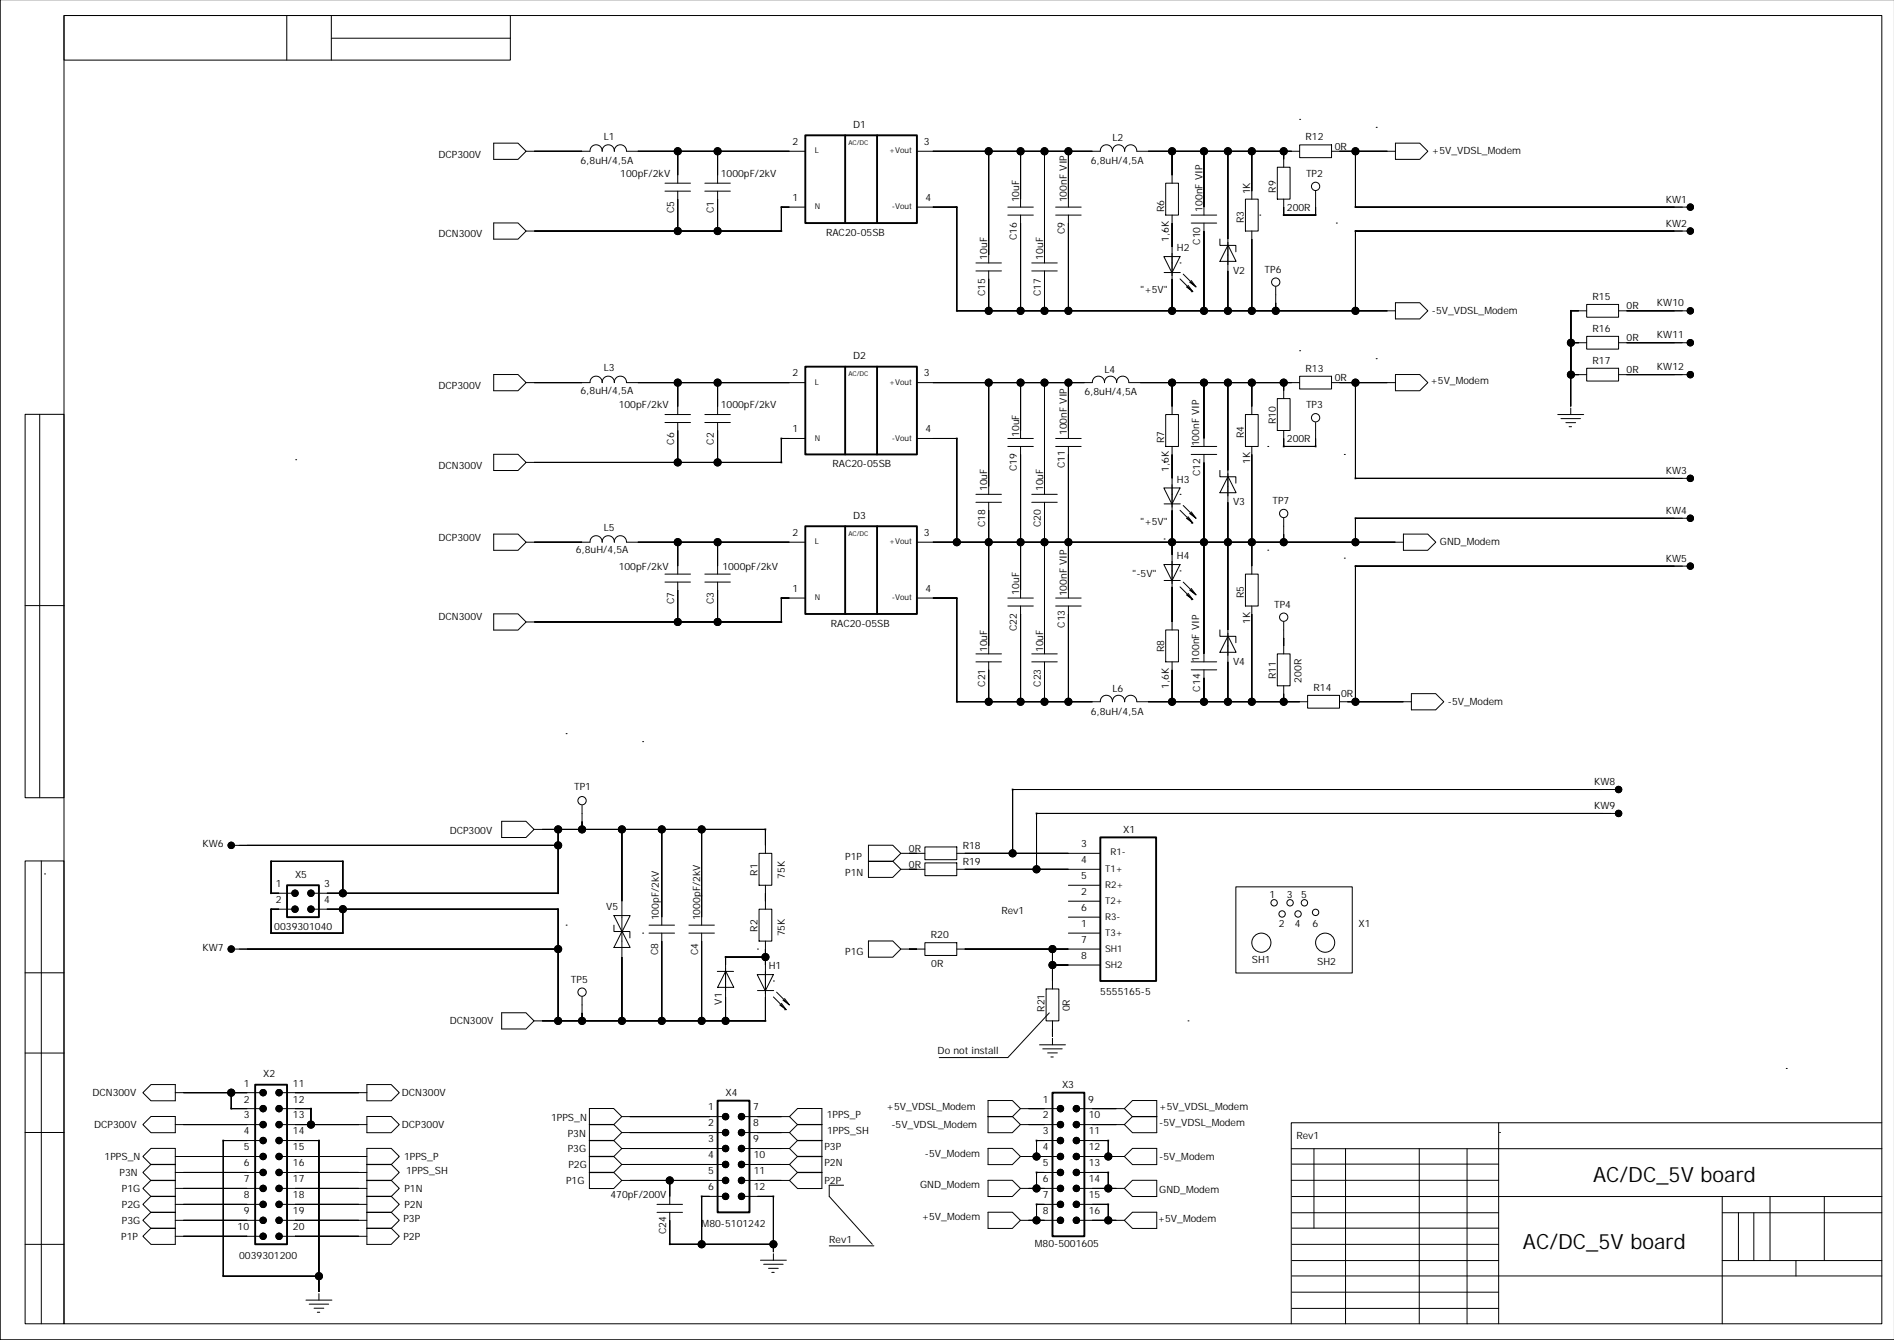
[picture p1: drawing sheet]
<svg xmlns="http://www.w3.org/2000/svg" width="594mm" height="420mm" viewBox="0 0 594 420" stroke-linecap="round" stroke-linejoin="round" font-family="sans-serif">
<defs><g id="words">
<g font-size="6.6">
<text x="499.4" y="370.3">AC/DC_5V board</text>
<text x="477.4" y="391.3">AC/DC_5V board</text>
</g>
<g font-size="3.1">
<text x="267.4" y="40">D1</text>
<text x="189.3" y="43.8">L1</text>
<text x="248.4" y="45.5">2</text>
<text x="289.6" y="45.5">3</text>
<text x="348.7" y="44.3">L2</text>
<text x="409.3" y="44">R12</text>
<text x="418.4" y="46.9">0R</text>
<text x="137.5" y="49.4">DCP300V</text>
<text x="182" y="51.4">6,8uH/4,5A</text>
<text x="341.9" y="51.4">6,8uH/4,5A</text>
<text x="448.9" y="48.4">+5V_VDSL_Modem</text>
<text x="194.5" y="55.5">100pF/2kV</text>
<text x="225.9" y="55.5">1000pF/2kV</text>
<text x="409.4" y="55.5">TP2</text>
<text x="248.4" y="63">1</text>
<text x="290.1" y="63">4</text>
<text x="319.5" y="63.4" transform="rotate(-90 319.5 63.4)">10uF</text>
<text x="334.5" y="63.4" transform="rotate(-90 334.5 63.4)">100nF VIP</text>
<text x="391.9" y="60.9" transform="rotate(-90 391.9 60.9)">1K</text>
<text x="399.9" y="60.4" transform="rotate(-90 399.9 60.4)">R9</text>
<text x="403.4" y="66">200R</text>
<text x="522.2" y="63.5">KW1</text>
<text x="211.3" y="66.8" transform="rotate(-90 211.3 66.8)">C5</text>
<text x="223.8" y="66.8" transform="rotate(-90 223.8 66.8)">C1</text>
<text x="365" y="66.4" transform="rotate(-90 365 66.4)">R6</text>
<text x="377" y="66.4" transform="rotate(-90 377 66.4)">100nF VIP</text>
<text x="389.9" y="69.9" transform="rotate(-90 389.9 69.9)">R3</text>
<text x="522.2" y="71">KW2</text>
<text x="137.5" y="74.4">DCN300V</text>
<text x="258.9" y="73.9">RAC20-05SB</text>
<text x="318.8" y="75.2" transform="rotate(-90 318.8 75.2)">C16</text>
<text x="333.8" y="73.3" transform="rotate(-90 333.8 73.3)">C9</text>
<text x="366.5" y="75.9" transform="rotate(-90 366.5 75.9)">1,6K</text>
<text x="376.3" y="76.7" transform="rotate(-90 376.3 76.7)">C10</text>
<text x="309.5" y="81.4" transform="rotate(-90 309.5 81.4)">10uF</text>
<text x="327" y="81.4" transform="rotate(-90 327 81.4)">10uF</text>
<text x="368.9" y="78.7">H2</text>
<text x="386.5" y="85.7">V2</text>
<text x="396.4" y="85.5">TP6</text>
<text x="308.8" y="92.7" transform="rotate(-90 308.8 92.7)">C15</text>
<text x="326.3" y="92.7" transform="rotate(-90 326.3 92.7)">C17</text>
<text x="357.4" y="91.9">&quot;+5V&quot;</text>
<text x="499.3" y="94">R15</text>
<text x="519.4" y="96">KW10</text>
<text x="448.9" y="98.4">-5V_VDSL_Modem</text>
<text x="509.9" y="96.9">0R</text>
<text x="499.3" y="104">R16</text>
<text x="509.9" y="106.9">0R</text>
<text x="519.4" y="106">KW11</text>
<text x="267.4" y="112.5">D2</text>
<text x="499.3" y="114">R17</text>
<text x="189.3" y="116.2">L3</text>
<text x="248.4" y="118">2</text>
<text x="289.6" y="118">3</text>
<text x="346.2" y="116.7">L4</text>
<text x="409.3" y="116.5">R13</text>
<text x="418.4" y="119.4">0R</text>
<text x="509.9" y="116.9">0R</text>
<text x="519.4" y="116">KW12</text>
<text x="137.5" y="121.9">DCP300V</text>
<text x="182" y="123.4">6,8uH/4,5A</text>
<text x="339.9" y="123.9">6,8uH/4,5A</text>
<text x="448.4" y="120.4">+5V_Modem</text>
<text x="194" y="127.9">100pF/2kV</text>
<text x="225.9" y="127.9">1000pF/2kV</text>
<text x="409.4" y="127.9">TP3</text>
<text x="248.4" y="135.4">1</text>
<text x="290.1" y="135.4">4</text>
<text x="319.5" y="136.9" transform="rotate(-90 319.5 136.9)">10uF</text>
<text x="334.5" y="136.4" transform="rotate(-90 334.5 136.4)">100nF VIP</text>
<text x="389.9" y="137.4" transform="rotate(-90 389.9 137.4)">R4</text>
<text x="399.9" y="132.9" transform="rotate(-90 399.9 132.9)">R10</text>
<text x="211.3" y="139.3" transform="rotate(-90 211.3 139.3)">C6</text>
<text x="223.8" y="139.3" transform="rotate(-90 223.8 139.3)">C2</text>
<text x="365" y="138.9" transform="rotate(-90 365 138.9)">R7</text>
<text x="376" y="139.9" transform="rotate(-90 376 139.9)">100nF VIP</text>
<text x="403.4" y="138.4">200R</text>
<text x="137.5" y="146.9">DCN300V</text>
<text x="260.9" y="146.4">RAC20-05SB</text>
<text x="318.8" y="147.7" transform="rotate(-90 318.8 147.7)">C19</text>
<text x="333.8" y="146.7" transform="rotate(-90 333.8 146.7)">C11</text>
<text x="366.5" y="147.9" transform="rotate(-90 366.5 147.9)">1,6K</text>
<text x="376.3" y="149.2" transform="rotate(-90 376.3 149.2)">C12</text>
<text x="391.9" y="145.4" transform="rotate(-90 391.9 145.4)">1K</text>
<text x="522.2" y="148.4">KW3</text>
<text x="309.5" y="153.9" transform="rotate(-90 309.5 153.9)">10uF</text>
<text x="327" y="153.9" transform="rotate(-90 327 153.9)">10uF</text>
<text x="368.9" y="151.2">H3</text>
<text x="386.5" y="158.2">V3</text>
<text x="398.9" y="157.9">TP7</text>
<text x="522.2" y="160.9">KW4</text>
<text x="189.3" y="166.2">L5</text>
<text x="248.4" y="167.9">2</text>
<text x="267.4" y="162.4">D3</text>
<text x="289.6" y="167.9">3</text>
<text x="308.8" y="165.2" transform="rotate(-90 308.8 165.2)">C18</text>
<text x="326.3" y="165.2" transform="rotate(-90 326.3 165.2)">C20</text>
<text x="357.4" y="164.4">&quot;+5V&quot;</text>
<text x="137.5" y="169.4">DCP300V</text>
<text x="180.5" y="173.4">6,8uH/4,5A</text>
<text x="451.4" y="170.9">GND_Modem</text>
<text x="194" y="178.4">100pF/2kV</text>
<text x="226.4" y="178.4">1000pF/2kV</text>
<text x="368.9" y="175.2">H4</text>
<text x="522.2" y="175.9">KW5</text>
<text x="248.4" y="185.4">1</text>
<text x="290.1" y="185.4">4</text>
<text x="354.9" y="180.9">&quot;-5V&quot;</text>
<text x="211.3" y="189.3" transform="rotate(-90 211.3 189.3)">C7</text>
<text x="223.8" y="189.3" transform="rotate(-90 223.8 189.3)">C3</text>
<text x="319.5" y="186.4" transform="rotate(-90 319.5 186.4)">10uF</text>
<text x="334.5" y="186.9" transform="rotate(-90 334.5 186.9)">100nF VIP</text>
<text x="389.9" y="187.4" transform="rotate(-90 389.9 187.4)">R5</text>
<text x="399.4" y="190.4">TP4</text>
<text x="137.5" y="194.4">DCN300V</text>
<text x="260.4" y="196.4">RAC20-05SB</text>
<text x="318.8" y="197.7" transform="rotate(-90 318.8 197.7)">C22</text>
<text x="333.8" y="196.7" transform="rotate(-90 333.8 196.7)">C13</text>
<text x="391.9" y="195.4" transform="rotate(-90 391.9 195.4)">1K</text>
<text x="309.5" y="204.4" transform="rotate(-90 309.5 204.4)">10uF</text>
<text x="327" y="204.4" transform="rotate(-90 327 204.4)">10uF</text>
<text x="365" y="204.4" transform="rotate(-90 365 204.4)">R8</text>
<text x="376" y="207.4" transform="rotate(-90 376 207.4)">100nF VIP</text>
<text x="386.5" y="208.2">V4</text>
<text x="308.8" y="215.2" transform="rotate(-90 308.8 215.2)">C21</text>
<text x="326.3" y="215.2" transform="rotate(-90 326.3 215.2)">C23</text>
<text x="366.5" y="215.9" transform="rotate(-90 366.5 215.9)">1,6K</text>
<text x="399.9" y="212.9" transform="rotate(-90 399.9 212.9)">R11</text>
<text x="407.9" y="213.9" transform="rotate(-90 407.9 213.9)">200R</text>
<text x="348.7" y="216.7">L6</text>
<text x="376.3" y="216.7" transform="rotate(-90 376.3 216.7)">C14</text>
<text x="411.8" y="216.4">R14</text>
<text x="420.4" y="218.4">0R</text>
<text x="453.9" y="220.9">-5V_Modem</text>
<text x="341.9" y="223.9">6,8uH/4,5A</text>
<text x="499.7" y="245.9">KW8</text>
<text x="180" y="247.4">TP1</text>
<text x="499.7" y="253.4">KW9</text>
<text x="141" y="261.4">DCP300V</text>
<text x="352.1" y="260.9">X1</text>
<text x="63.5" y="265.4">KW6</text>
<text x="264.9" y="269.4">P1P</text>
<text x="284.9" y="266.9">0R</text>
<text x="301.8" y="265.9">R18</text>
<text x="338.9" y="265.4">3</text>
<text x="92.5" y="274.9">X5</text>
<text x="237.5" y="274.3" transform="rotate(-90 237.5 274.3)">R1</text>
<text x="246" y="275.3" transform="rotate(-90 246 275.3)">75K</text>
<text x="264.9" y="274.3">P1N</text>
<text x="284.9" y="271.9">0R</text>
<text x="301.8" y="270.9">R19</text>
<text x="338.9" y="275.4">5</text>
<text x="338.9" y="270.4">4</text>
<text x="86.5" y="277.9">1</text>
<text x="101.7" y="277.9">3</text>
<text x="338.9" y="280.4">2</text>
<text x="397.9" y="281.3">1</text>
<text x="403.4" y="281.3">3</text>
<text x="407.9" y="281.3">5</text>
<text x="86.5" y="282.9">2</text>
<text x="101.7" y="282.9">4</text>
<text x="190.1" y="285.2">V5</text>
<text x="313.9" y="286.3">Rev1</text>
<text x="338.9" y="285.4">6</text>
<text x="86" y="291.3">0039301040</text>
<text x="206.5" y="288.3" transform="rotate(-90 206.5 288.3)">100pF/2kV</text>
<text x="219.5" y="288.3" transform="rotate(-90 219.5 288.3)">1000pF/2kV</text>
<text x="237.5" y="291.8" transform="rotate(-90 237.5 291.8)">R2</text>
<text x="246" y="293.3" transform="rotate(-90 246 293.3)">75K</text>
<text x="291.8" y="293.9">R20</text>
<text x="338.9" y="290.4">1</text>
<text x="400.9" y="290.3">2</text>
<text x="405.9" y="290.3">4</text>
<text x="411.4" y="290.3">6</text>
<text x="425.9" y="290.3">X1</text>
<text x="63.5" y="297.9">KW7</text>
<text x="206.3" y="299.2" transform="rotate(-90 206.3 299.2)">C8</text>
<text x="218.8" y="299.2" transform="rotate(-90 218.8 299.2)">C4</text>
<text x="264.9" y="299.3">P1G</text>
<text x="338.9" y="295.4">7</text>
<text x="241" y="303.7">H1</text>
<text x="291.9" y="302.8">0R</text>
<text x="338.9" y="300.4">8</text>
<text x="392.4" y="301.8">SH1</text>
<text x="412.9" y="302.3">SH2</text>
<text x="179" y="307.9">TP5</text>
<text x="344.9" y="311.8">5555165-5</text>
<text x="226.3" y="314.7" transform="rotate(-90 226.3 314.7)">V1</text>
<text x="327.5" y="317" transform="rotate(-90 327.5 317)">R21</text>
<text x="335.4" y="316.8" transform="rotate(-90 335.4 316.8)">0R</text>
<text x="141" y="320.8">DCN300V</text>
<text x="293.9" y="330.3">Do not install</text>
<text x="76.5" y="340.4">1</text>
<text x="82.5" y="337.4">X2</text>
<text x="91.8" y="340.4">11</text>
<text x="332.9" y="340.9">X3</text>
<text x="29" y="343.3">DCN300V</text>
<text x="76.5" y="345.4">2</text>
<text x="91.8" y="345.4">12</text>
<text x="126" y="343.3">DCN300V</text>
<text x="221.9" y="347.9">1</text>
<text x="227.4" y="343.4">X4</text>
<text x="236.1" y="347.9">7</text>
<text x="277.9" y="347.8">+5V_VDSL_Modem</text>
<text x="326.9" y="345.4">1</text>
<text x="341.1" y="345.4">9</text>
<text x="363.4" y="347.8">+5V_VDSL_Modem</text>
<text x="29.5" y="353.3">DCP300V</text>
<text x="76.5" y="350.4">3</text>
<text x="91.8" y="350.4">13</text>
<text x="126" y="353.3">DCP300V</text>
<text x="172.8" y="351.3">1PPS_N</text>
<text x="221.9" y="352.9">2</text>
<text x="236.1" y="352.9">8</text>
<text x="259.2" y="350.3">1PPS_P</text>
<text x="279.4" y="353.3">-5V_VDSL_Modem</text>
<text x="326.9" y="350.4">2</text>
<text x="341.3" y="350.4">10</text>
<text x="363.4" y="352.8">-5V_VDSL_Modem</text>
<text x="76.5" y="355.4">4</text>
<text x="91.8" y="355.4">14</text>
<text x="178" y="356.3">P3N</text>
<text x="221.9" y="357.9">3</text>
<text x="236.1" y="357.9">9</text>
<text x="259.3" y="355.3">1PPS_SH</text>
<text x="326.9" y="355.4">3</text>
<text x="341.3" y="355.4">11</text>
<text x="406.4" y="356.8">Rev1</text>
<text x="32.8" y="363.3">1PPS_N</text>
<text x="76.5" y="365.4">6</text>
<text x="76.5" y="360.4">5</text>
<text x="91.8" y="365.4">16</text>
<text x="91.8" y="360.4">15</text>
<text x="126.7" y="363.3">1PPS_P</text>
<text x="178" y="360.8">P3G</text>
<text x="178.2" y="365.8">P2G</text>
<text x="221.9" y="362.9">4</text>
<text x="236.3" y="362.9">10</text>
<text x="258.4" y="360.3">P3P</text>
<text x="258.4" y="365.3">P2N</text>
<text x="289.9" y="362.3">-5V_Modem</text>
<text x="326.9" y="365.4">5</text>
<text x="326.9" y="360.4">4</text>
<text x="341.3" y="365.4">13</text>
<text x="341.3" y="360.4">12</text>
<text x="363.4" y="363.3">-5V_Modem</text>
<text x="37.5" y="368.3">P3N</text>
<text x="76.5" y="370.4">7</text>
<text x="91.8" y="370.4">17</text>
<text x="127.3" y="367.8">1PPS_SH</text>
<text x="177.5" y="370.8">P1G</text>
<text x="221.9" y="367.9">5</text>
<text x="236.3" y="367.9">11</text>
<text x="258.4" y="370.8">P2P</text>
<text x="326.9" y="370.4">6</text>
<text x="341.3" y="370.4">14</text>
<text x="38.2" y="373.3">P1G</text>
<text x="76.5" y="375.4">8</text>
<text x="91.8" y="375.4">18</text>
<text x="126.8" y="373.3">P1N</text>
<text x="191.4" y="375.4">470pF/200V</text>
<text x="221.9" y="372.9">6</text>
<text x="236.3" y="372.9">12</text>
<text x="288.4" y="372.3">GND_Modem</text>
<text x="326.9" y="375.4">7</text>
<text x="341.3" y="375.4">15</text>
<text x="363.4" y="373.8">GND_Modem</text>
<text x="38.2" y="378.3">P2G</text>
<text x="38.2" y="383.3">P3G</text>
<text x="76.5" y="380.4">9</text>
<text x="91.8" y="380.4">19</text>
<text x="126.5" y="382.8">P3P</text>
<text x="126.8" y="378.3">P2N</text>
<text x="288.9" y="382.3">+5V_Modem</text>
<text x="326.9" y="380.4">8</text>
<text x="341.3" y="380.4">16</text>
<text x="362.9" y="382.8">+5V_Modem</text>
<text x="38" y="388.3">P1P</text>
<text x="74.5" y="385.4">10</text>
<text x="91.8" y="385.4">20</text>
<text x="126.5" y="388.3">P2P</text>
<text x="208.8" y="386.6" transform="rotate(-90 208.8 386.6)">C24</text>
<text x="219.9" y="384.3">M80-5101242</text>
<text x="259.9" y="389.3">Rev1</text>
<text x="75" y="394.3">0039301200</text>
<text x="324.4" y="390.8">M80-5001605</text>
</g>
<g font-size="2.9">
<text x="348.1" y="267.7">R1-</text>
<text x="346.4" y="273.1">T1+</text>
<text x="346.4" y="278.1">R2+</text>
<text x="346.4" y="283.1">T2+</text>
<text x="346.4" y="293.1">T3+</text>
<text x="346.4" y="288.1">R3-</text>
<text x="346.4" y="298.1">SH1</text>
<text x="346.4" y="303.1">SH2</text>
</g>
<g font-size="2.5">
<text x="255.4" y="48.1">L</text>
<text x="278.8" y="48.1">+Vout</text>
<text x="255.4" y="65.6">N</text>
<text x="279.6" y="65.6">-Vout</text>
<text x="255.4" y="120.6">L</text>
<text x="278.8" y="120.6">+Vout</text>
<text x="255.4" y="138.1">N</text>
<text x="279.6" y="138.1">-Vout</text>
<text x="255.4" y="170.5">L</text>
<text x="278.8" y="170.5">+Vout</text>
<text x="255.4" y="188">N</text>
<text x="279.6" y="188">-Vout</text>
</g>
<g font-size="2.1">
<text x="265.9" y="45.5">AC/DC</text>
<text x="265.9" y="117.9">AC/DC</text>
<text x="265.9" y="167.9">AC/DC</text>
</g>
</g></defs>
<g fill="none" stroke="#000" stroke-width=".31">
<path d="M0 -.1v419.9h593.8M20.1 4.9h569.8v409.8h-569.8zM20.1 4.9h139.9v13.9h-139.9zM89.9 4.9v13.9M103.9 4.9v13.9M103.9 12h56.1M407.4 37.4h.1M431.4 39.9h.1M154.8 44.9h7.6l2.5 2.5-2.5 2.5h-7.6zM164.9 47.4h20.1a1.91 1.91 0 0 1 1.9-2 1.91 1.91 0 0 1 1.9 2 1.91 1.91 0 0 1 1.9-2 1.91 1.91 0 0 1 1.9 2 1.91 1.91 0 0 1 1.9-2 1.91 1.91 0 0 1 1.9 2M167.5 47.4h.1M196.5 47.4h55.9"/>
<path d="M208.5 59.9h8M208.5 57.4h8M212.5 47.4v10M212.5 59.9v12.5M220.9 59.9h8M220.9 57.4h8M224.9 47.4v10M224.9 59.9v12.5M287.4 47.4h57.5a1.91 1.91 0 0 1 1.9-2 1.91 1.91 0 0 1 1.9 2 1.91 1.91 0 0 1 1.9-2 1.91 1.91 0 0 1 1.9 2 1.91 1.91 0 0 1 1.9-2 1.91 1.91 0 0 1 1.9 2M309.9 47.4v35M319.9 47.4v17.5M327.4 47.4v35"/>
<path d="M334.9 47.4v17.5M356.4 47.4h51M365.4 57.4h4v10h-4zM367.4 47.4v10M377.4 47.4v20M384.9 47.4v50M392.4 47.4v15M400.4 52.4h4v10h-4zM402.4 47.4v5M407.4 45.4h10v4h-10zM412.4 59.9v7.5h-10v-5M417.4 47.4h20"/>
<path d="M424.9 47.4v17.5h105M434.9 47.4h.1M437.4 44.9h7.7l2.5 2.5-2.5 2.5h-7.7zM154.8 69.8h7.6l2.5 2.6-2.5 2.5h-7.6zM167.5 72.4h.1M252.4 64.9h-7.5v7.5h-80M287.4 64.9h12.5v32.5h137.5M315.9 67.4h8M315.9 64.9h8M319.9 67.4v30M330.9 67.4h8M330.9 64.9h8"/>
<path d="M334.9 67.4v30M364.9 72.4h.1M367.4 67.4v30M373.4 67.4h8M373.4 69.9h8M377.4 69.9v27.5M382.4 74.9v2h5v2M385 76.8l2.5 5.1h-5.1zM390.4 62.4h4v10h-4zM392.4 72.4v25M394.9 67.4h.1M418.9 69.9h.1"/>
<path d="M529.9 72.4h-105v25M305.9 84.9h8M305.9 82.4h8M309.9 84.9v12.5M323.4 84.9h8M323.4 82.4h8M327.4 84.9v12.5M364.8 80.4h5.1l-2.5 5.1zM364.9 85.4h5.1M369.9 82.4h.1M369.9 87.4l4 4-2-1.5M370.9 85.9l4 4-2-1.5"/>
<path d="M372.4 89.4l1.5 2M373.4 91.4h.1M373.4 87.9l1.5 2M399.9 89.9v7.5M434.9 97.4h.1M437.4 94.8h7.7l2.5 2.6-2.5 2.5h-7.7zM497.4 95.4h10v4h-10zM497.4 97.4h-4.9v20M507.4 97.4h22.5M154.8 117.3h7.6l2.5 2.6-2.5 2.5h-7.6zM164.9 119.9h20.1a1.91 1.91 0 0 1 1.9-2.1 1.91 1.91 0 0 1 1.9 2.1 1.91 1.91 0 0 1 1.9-2.1 1.91 1.91 0 0 1 1.9 2.1 1.91 1.91 0 0 1 1.9-2.1 1.91 1.91 0 0 1 1.9 2.1M167.5 119.9h.1"/>
<path d="M196.5 119.9h55.9M212.5 119.9v10M224.9 119.9v10M287.4 119.9h55a1.91 1.91 0 0 1 1.9-2.1 1.91 1.91 0 0 1 1.9 2.1 1.91 1.91 0 0 1 1.9-2.1 1.91 1.91 0 0 1 1.9 2.1 1.91 1.91 0 0 1 1.9-2.1 1.91 1.91 0 0 1 1.9 2.1M309.9 119.9v35M319.9 119.9v17.5M327.4 119.9v35M334.9 119.9v17.5M353.9 119.9h53.5M367.4 119.9v10M377.4 119.9v20M384.9 119.9v100"/>
<path d="M392.4 119.9v10M402.4 119.9v5M407.4 109.9h.1M407.4 117.9h10v4h-10zM417.4 119.9h20M424.9 119.9v30h105M431.4 112.4h.1M434.9 119.9h.1M437.4 117.3h7.7l2.5 2.6-2.5 2.5h-7.7zM492.5 107.4h4.9M497.4 105.4h10v4h-10zM497.4 115.4h10v4h-10z"/>
<path d="M497.4 117.4h-5v9.9M507.4 107.4h22.5M507.4 117.4h22.5M7.9 129.8h12.2v120.1h-12.2zM12.4 129.8v120.1M208.5 132.4h8M208.5 129.9h8M212.5 132.4v12.5M220.9 132.4h8M220.9 129.9h8M224.9 132.4v12.5M252.4 137.4h-7.5v7.5h-80"/>
<path d="M287.4 137.4h12.5v32.5M315.9 139.9h8M315.9 137.4h8M319.9 139.9v47.5M330.9 139.9h8M330.9 137.4h8M334.9 139.9v47.5M365.4 129.9h4v10h-4zM367.4 139.9v57.5M373.4 139.9h8M390.4 129.9h4v10h-4zM392.4 139.9v40"/>
<path d="M397.4 139.9h.1M400.4 124.9h4v10h-4zM412.4 132.4v7.5h-10v-5M488.3 129.9h8.2M489.3 131.1h6.1M490.9 132.4h3M491.9 133.7h.7M492.4 127.3h.1M492.4 127.8v2.1M92.7 144h.1M154.8 142.3h7.6l2.5 2.6-2.5 2.5h-7.6zM167.5 144.9h.1"/>
<path d="M305.9 157.4h8M305.9 154.9h8M309.9 157.4v47.5M323.4 157.4h8M323.4 154.9h8M327.4 157.4v47.5M364.8 152.9h5.1l-2.5 5zM364.9 144.9h.1M364.9 157.9h5.1M369.9 154.9h.1M369.9 159.9l4 4-2-1.5M370.9 158.4l4 4-2-1.5"/>
<path d="M373.4 142.4h8M377.4 142.4v65M382.4 147.4v2h5v2M385 149.3l2.5 5.1h-5.1zM421.4 142.4h.1M154.8 167.3h7.6l2.5 2.6-2.5 2.5h-7.6zM164.9 169.9h20.1M167.5 169.9h.1M185 169.9a1.91 1.91 0 0 1 1.9-2.1 1.91 1.91 0 0 1 1.9 2.1 1.91 1.91 0 0 1 1.9-2.1 1.91 1.91 0 0 1 1.9 2.1 1.91 1.91 0 0 1 1.9-2.1 1.91 1.91 0 0 1 1.9 2.1M196.5 169.9h55.9M208.5 179.9h8M212.5 169.9v10"/>
<path d="M220.9 179.9h8M224.9 169.9v10M287.4 169.9h152.5M364.8 176.9h5.1l-2.5 5zM364.9 168.9h.1M369.9 178.9h.1M372.4 161.9l1.5 2M373.4 163.9h.1M373.4 160.4l1.5 2M390.4 179.9h4v10h-4zM397.4 172.4h.1M402.4 162.4v7.5"/>
<path d="M421.4 174.9h.1M437.4 169.9h.1M439.9 167.3h7.7l2.5 2.6-2.5 2.5h-7.7zM529.9 162.4h-105v7.5M529.9 177.4h-105v42.5M7.9 189.7h12.2M154.8 192.3h7.6l2.5 2.6-2.5 2.5h-7.6zM167.5 194.9h.1M208.5 182.4h8M212.5 182.4v12.5M220.9 182.4h8M224.9 182.4v12.5"/>
<path d="M252.4 187.4h-7.5v7.5h-80M287.4 187.4h12.5v32.5h45a1.91 1.91 0 0 1 1.9-2.1 1.91 1.91 0 0 1 1.9 2.1 1.91 1.91 0 0 1 1.9-2.1 1.91 1.91 0 0 1 1.9 2.1 1.91 1.91 0 0 1 1.9-2.1 1.91 1.91 0 0 1 1.9 2.1M315.9 189.9h8M315.9 187.4h8M319.9 189.9v30M330.9 189.9h8M330.9 187.4h8M334.9 189.9v30M364.9 181.9h5.1M365.4 197.4h4v10h-4zM369.9 183.9l4 4-2-1.5M370.9 182.4l4 4-2-1.5"/>
<path d="M372.4 185.9l1.5 2M373.4 187.9h.1M373.4 184.4l1.5 2M382.4 197.4v2h5v2M385 199.3l2.5 5.1h-5.1zM392.4 189.9v30M402.4 194.9v10M305.9 207.4h8M305.9 204.9h8M309.9 207.4v12.5M323.4 207.4h8M323.4 204.9h8"/>
<path d="M327.4 207.4v12.5M356.4 219.9h53.5M367.4 207.4v12.5M373.4 209.9h8M373.4 207.4h8M377.4 209.9v10M400.4 204.9h4v10h-4zM402.4 214.9v5M409.9 217.9h10v4h-10zM419.9 219.9h22.5M439.9 219.9h.1M442.4 217.3h7.7l2.5 2.6-2.5 2.5h-7.7z"/>
<path d="M177.5 229.8h.1M201.5 232.3h.1M157.3 257.3h7.6l2.5 2.5-2.5 2.6h-7.6zM167.4 259.8h72.5v7.5M170 259.8h.1M175 259.8v20h-77.5M182.5 252.3v7.5M195 259.8v60M207.5 259.8v30M219.9 259.8v30M354.9 254.8h.1M507.4 254.8h-182.5v17.5"/>
<path d="M507.4 247.3h-190v20M7.9 269.7h12.2v145h-12.2zM13 269.7v145M14 273.8h.1M72.5 264.8h102.5M92.5 279.8h-7.5v-10h22.5v10M237.9 267.3h4v10h-4zM239.9 277.3v7.5M272.2 269.8h7.7l2.5 2.5-2.5 2.6h-7.7v-10.1h7.7l2.5 2.5-2.5 2.6h-7.7M282.4 267.3h7.5M282.4 272.3h7.5M284.9 267.3h.1"/>
<path d="M284.9 272.3h.1M289.9 265.3h10v4h-10zM289.9 270.3h10v4h-10zM299.9 267.3h45M299.9 272.3h45M334.9 277.3h10M387.4 277.8h36.5v27h-36.5zM72.5 297.3h102.5M92.5 284.8h-7.5v7.5h22.5v-7.5M97.5 284.8h77.5v35M177.5 289.8h.1M192.5 289.8v2h5v2"/>
<path d="M192.5 286.8h5l-2.5 5.1zM195 291.8l2.5 5h-5zM201.5 292.3h.1M203.5 292.3h8M203.5 289.8h8M207.5 292.3v27.5M216 292.3h7.9M216 289.8h7.9M219.9 292.3v27.5M237.4 297.3h.1M237.9 284.8h4v10h-4zM239.9 294.8v25h-72.5"/>
<path d="M239.9 299.8h-12.5v20M272.2 294.8h7.7l2.5 2.5-2.5 2.6h-7.7zM282.4 297.3h7.5M284.9 297.3h.1M289.9 295.3h10v4h-10zM299.9 297.3h45M329.9 297.3v12.5M334.9 292.3h10M334.9 282.3h10M334.9 287.3h10M387.4 287.3h.1M403.4 286.3h.1"/>
<path d="M7.9 304.8h12.2M157.3 317.3h7.6l2.5 2.5-2.5 2.6h-7.6zM170 319.8h.1M182.5 312.3v7.5M224.9 304.3h5M227.5 304.3l2.5 5h-5.1zM237.4 305.3h5l-2.5 5.1zM237.4 310.3h5.1M242.4 307.3h.1M242.4 312.3l4 4-2-1.5M243.4 310.8l4 4-2-1.5M244.9 314.3l1.5 2"/>
<path d="M245.9 316.3h.1M245.9 312.8l1.5 2M327.9 309.8h4v10h-4zM328.9 317.3l-13 14h-21.5M329.9 319.8v5M329.9 302.3h15M372.4 319.8h.1M7.9 329.9h12.2M115 339.8h7.6l2.6 2.5-2.6 2.6h-7.6zM325.9 327.3h8.1M326.9 328.6h6.1M328.4 329.9h3"/>
<path d="M329.4 331.1h.8M329.9 324.8h.1M329.9 325.3v2M559.9 334.7h.1M7.9 354.8h12.2M44.8 342.3l2.5-2.5h7.6v5.1h-7.6zM44.8 352.3l2.5-2.5h7.6v5.1h-7.6zM54.9 352.3h27.6M54.9 342.3h27.6M57.5 342.3h.1M57.5 352.3h.1M72.5 342.3v5h10"/>
<path d="M82.5 357.3h-12.5v42.5h30M87.5 347.3h10v5M87.5 352.3h27.5M87.5 342.3h27.5M87.5 357.3h12.5v47.5M112.5 342.3h.1M112.5 352.3h.1M115 349.8h7.6l2.6 2.5-2.6 2.6h-7.6zM184.8 352.4h7.6l2.5-2.6-2.5-2.5h-7.6v25.1h7.6l2.5-2.6-2.5-2.5h-7.6M184.8 352.3h7.6l2.5 2.5-2.5 2.6h-7.6M184.8 357.3h7.6l2.5 2.5-2.5 2.6h-7.6M194.9 354.8h32.5"/>
<path d="M194.9 359.8h32.5M194.9 349.8h32.5M197.5 354.8h.1M197.5 359.8h.1M197.5 349.8h.1M232.4 354.8h15.1M232.4 359.8h15.1M232.4 349.8h15.1M244.9 349.8h.1M244.9 354.8h.1M244.9 359.8h.1M257.6 352.4h-7.6l-2.5-2.6 2.5-2.5h7.6v25.1h-7.6l-2.5-2.6 2.5-2.5h7.6"/>
<path d="M257.6 352.3h-7.6l-2.5 2.5 2.5 2.6h7.6M257.6 357.3h-7.6l-2.5 2.5 2.5 2.6h7.6M309.7 349.8h7.6l2.6 2.5-2.6 2.6h-7.6v-10.1h7.6l2.6 2.5-2.6 2.6h-7.6M309.7 359.8h7.6l2.6 2.5-2.6 2.6h-7.6zM319.9 347.3h12.5M319.9 352.3h12.5M322.4 347.3h.1M322.4 352.3h.1M332.4 357.3h-7.5v5M337.4 347.3h15.1M337.4 352.3h15.1M337.4 357.3h10v5"/>
<path d="M349.9 347.3h.1M349.9 352.3h.1M362.6 349.8h-7.6l-2.5 2.5 2.5 2.6h7.6v-10.1h-7.6l-2.5 2.5 2.5 2.6h7.6M404.8 359.9h185.1M411.9 359.9v24.9M421.8 359.9v54.8M444.9 359.9v54.8M459.9 359.9v54.8M469.8 351.7v63M470 354.8h.1M589.9 351.7h-185.1v63M54.9 369.8h-7.6l-2.5 2.5 2.5 2.6h7.6"/>
<path d="M54.9 374.8h-7.6l-2.5 2.5 2.5 2.6h7.6M54.9 379.8h-7.6l-2.5 2.5 2.5 2.6h7.6M54.9 364.9h-7.6l-2.5-2.6 2.5-2.5h7.6v30.1h-7.6l-2.5-2.6 2.5-2.5h7.6M54.9 364.8h-7.6l-2.5 2.5 2.5 2.6h7.6M54.9 362.3h27.6M54.9 372.3h27.6M54.9 367.3h27.6M54.9 377.3h27.6M57.5 372.3h.1M57.5 377.3h.1M57.5 362.3h.1M57.5 367.3h.1"/>
<path d="M87.5 362.3h27.5M87.5 372.3h27.5M87.5 367.3h27.5M87.5 377.3h27.5M112.5 372.3h.1M112.5 377.3h.1M112.5 362.3h.1M112.5 367.3h.1M115 379.8h7.6l2.6 2.5-2.6 2.6h-7.6M115 364.9h7.6l2.6-2.6-2.6-2.5h-7.6v30.1h7.6l2.6-2.6-2.6-2.5h-7.6M115 369.8h7.6l2.6 2.5-2.6 2.6h-7.6M115 374.8h7.6l2.6 2.5-2.6 2.6h-7.6"/>
<path d="M115 364.8h7.6l2.6 2.5-2.6 2.6h-7.6M184.8 362.3h7.6l2.5 2.5-2.5 2.6h-7.6M194.9 369.8h32.5M194.9 364.8h32.5M197.5 369.8h.1M197.5 364.8h.1M206 377.3h8M206 379.8h8M210 379.8v10h32.4M210 369.8v7.5M227.4 374.8h-7.5v15M232.4 374.8h10v17.5"/>
<path d="M232.4 369.8h15.1M232.4 364.8h15.1M244.9 369.8h.1M244.9 364.8h.1M257.6 362.3h-7.6l-2.5 2.5 2.5 2.6h7.6M264.4 371.3h-4.5v3.5l13.5 15M309.7 369.8h7.6l2.6 2.5-2.6 2.6h-7.6zM309.7 379.8h7.6l2.6 2.5-2.6 2.6h-7.6zM319.9 362.3h12.5M319.9 372.3h12.5M322.4 362.3h.1M322.4 372.3h.1"/>
<path d="M332.4 367.3h-7.5v5M332.4 377.3h-7.5v5M337.4 362.3h15.1M337.4 372.3h15.1M337.4 367.3h10v5M337.4 377.3h10v5M349.9 362.3h.1M349.9 372.3h.1M352.5 362.3l2.5-2.5h7.6v5.1h-7.6zM352.5 372.3l2.5-2.5h7.6v5.1h-7.6zM404.8 369.8h65M405 374.9h184.9"/>
<path d="M405 379.9h64.8M405 364.7h64.8M539.9 379.9h50M539.9 374.9v39.8M545 379.9v15M549.8 379.9v15M554.9 374.9v20M571.9 374.9v20M7.9 389.8h12.2M54.9 382.3h27.6M54.9 387.3h27.6M57.5 382.3h.1"/>
<path d="M57.5 387.3h.1M87.5 382.3h27.5M87.5 387.3h27.5M112.5 382.3h.1M112.5 387.3h.1M238.4 394.8h8.1M239.4 396.1h6.1M240.9 397.4h3.1M241.9 398.6h.8M242.4 392.3h.1M242.4 392.8v2M259.9 390.3h14"/>
<path d="M319.9 382.3h12.5M322.4 382.3h.1M337.4 382.3h15.1M349.9 382.3h.1M352.5 382.3l2.5-2.5h7.6v5.1h-7.6zM405 389.8h64.8M405 399.7h184.9M405 394.9h64.8M405 384.8h64.8M539.9 394.9h50M563 394.9v4.8M95.9 407.3h8.1"/>
<path d="M96.9 408.6h6.1M98.5 409.8h3M99.5 411.1h.7M100 404.8h.1M100 405.3v2M405 409.9h64.8M405 404.8h64.8"/>
<circle cx="212.5" cy="47.4" r="1.11"/>
<circle cx="224.9" cy="47.4" r="1.11"/>
<circle cx="309.9" cy="47.4" r="1.11"/>
<circle cx="319.9" cy="47.4" r="1.11"/>
<circle cx="327.4" cy="47.4" r="1.11"/>
<circle cx="334.9" cy="47.4" r="1.11"/>
<circle cx="367.4" cy="47.4" r="1.11"/>
<circle cx="377.4" cy="47.4" r="1.11"/>
<circle cx="384.9" cy="47.4" r="1.11"/>
<circle cx="392.4" cy="47.4" r="1.11"/>
<circle cx="402.4" cy="47.4" r="1.11"/>
<circle cx="412.4" cy="58.4" r="1.3"/>
<circle cx="424.9" cy="47.4" r="1.11"/>
<circle cx="212.5" cy="72.4" r="1.11"/>
<circle cx="224.9" cy="72.4" r="1.11"/>
<circle cx="529.9" cy="72.4" r="1"/>
<circle cx="529.9" cy="64.9" r="1"/>
<circle cx="309.9" cy="97.4" r="1.11"/>
<circle cx="319.9" cy="97.4" r="1.11"/>
<circle cx="327.4" cy="97.4" r="1.11"/>
<circle cx="334.9" cy="97.4" r="1.11"/>
<circle cx="367.4" cy="97.4" r="1.11"/>
<circle cx="377.4" cy="97.4" r="1.11"/>
<circle cx="384.9" cy="97.4" r="1.11"/>
<circle cx="392.4" cy="97.4" r="1.11"/>
<circle cx="399.9" cy="88.4" r="1.3"/>
<circle cx="399.9" cy="97.4" r="1.11"/>
<circle cx="424.9" cy="97.4" r="1.11"/>
<circle cx="529.9" cy="97.4" r="1"/>
<circle cx="212.5" cy="119.9" r="1.11"/>
<circle cx="224.9" cy="119.9" r="1.11"/>
<circle cx="309.9" cy="119.9" r="1.11"/>
<circle cx="319.9" cy="119.9" r="1.11"/>
<circle cx="327.4" cy="119.9" r="1.11"/>
<circle cx="334.9" cy="119.9" r="1.11"/>
<circle cx="367.4" cy="119.9" r="1.11"/>
<circle cx="377.4" cy="119.9" r="1.11"/>
<circle cx="384.9" cy="119.9" r="1.11"/>
<circle cx="392.4" cy="119.9" r="1.11"/>
<circle cx="402.4" cy="119.9" r="1.11"/>
<circle cx="424.9" cy="119.9" r="1.11"/>
<circle cx="492.5" cy="117.4" r="1.11"/>
<circle cx="492.5" cy="107.4" r="1.11"/>
<circle cx="529.9" cy="117.4" r="1"/>
<circle cx="529.9" cy="107.4" r="1"/>
<circle cx="412.4" cy="130.9" r="1.3"/>
<circle cx="212.5" cy="144.9" r="1.11"/>
<circle cx="224.9" cy="144.9" r="1.11"/>
<circle cx="529.9" cy="149.9" r="1"/>
<circle cx="212.5" cy="169.9" r="1.11"/>
<circle cx="224.9" cy="169.9" r="1.11"/>
<circle cx="299.9" cy="169.9" r="1.11"/>
<circle cx="309.9" cy="169.9" r="1.11"/>
<circle cx="319.9" cy="169.9" r="1.11"/>
<circle cx="327.4" cy="169.9" r="1.11"/>
<circle cx="334.9" cy="169.9" r="1.11"/>
<circle cx="367.4" cy="169.9" r="1.11"/>
<circle cx="377.4" cy="169.9" r="1.11"/>
<circle cx="384.9" cy="169.9" r="1.11"/>
<circle cx="392.4" cy="169.9" r="1.11"/>
<circle cx="402.4" cy="160.9" r="1.3"/>
<circle cx="402.4" cy="169.9" r="1.11"/>
<circle cx="424.9" cy="169.9" r="1.11"/>
<circle cx="529.9" cy="162.4" r="1"/>
<circle cx="529.9" cy="177.4" r="1"/>
<circle cx="212.5" cy="194.9" r="1.11"/>
<circle cx="224.9" cy="194.9" r="1.11"/>
<circle cx="402.4" cy="193.4" r="1.3"/>
<circle cx="309.9" cy="219.9" r="1.11"/>
<circle cx="319.9" cy="219.9" r="1.11"/>
<circle cx="327.4" cy="219.9" r="1.11"/>
<circle cx="334.9" cy="219.9" r="1.11"/>
<circle cx="367.4" cy="219.9" r="1.11"/>
<circle cx="377.4" cy="219.9" r="1.11"/>
<circle cx="384.9" cy="219.9" r="1.11"/>
<circle cx="392.4" cy="219.9" r="1.11"/>
<circle cx="402.4" cy="219.9" r="1.11"/>
<circle cx="424.9" cy="219.9" r="1.11"/>
<circle cx="175" cy="259.8" r="1.11"/>
<circle cx="182.5" cy="250.8" r="1.3"/>
<circle cx="182.5" cy="259.8" r="1.11"/>
<circle cx="195" cy="259.8" r="1.11"/>
<circle cx="207.5" cy="259.8" r="1.11"/>
<circle cx="219.9" cy="259.8" r="1.11"/>
<circle cx="507.4" cy="254.8" r="1"/>
<circle cx="507.4" cy="247.3" r="1"/>
<circle cx="72.5" cy="264.8" r="1"/>
<circle cx="92.5" cy="279.8" r="1"/>
<circle cx="97.5" cy="279.8" r="1"/>
<circle cx="107.5" cy="279.8" r="1.11"/>
<circle cx="175" cy="264.8" r="1.11"/>
<circle cx="317.4" cy="267.3" r="1.11"/>
<circle cx="324.9" cy="272.3" r="1.11"/>
<circle cx="72.5" cy="297.3" r="1"/>
<circle cx="92.5" cy="284.8" r="1"/>
<circle cx="97.5" cy="284.8" r="1"/>
<circle cx="107.5" cy="284.8" r="1.11"/>
<circle cx="175" cy="297.3" r="1.11"/>
<circle cx="239.9" cy="299.8" r="1.11"/>
<circle cx="329.9" cy="297.3" r="1.11"/>
<circle cx="395.4" cy="295.3" r="3"/>
<circle cx="399.4" cy="282.8" r="1"/>
<circle cx="401.9" cy="286.3" r="1"/>
<circle cx="404.4" cy="282.8" r="1"/>
<circle cx="406.9" cy="286.3" r="1"/>
<circle cx="408.9" cy="282.8" r="1"/>
<circle cx="412.4" cy="285.8" r="1"/>
<circle cx="415.4" cy="295.3" r="3"/>
<circle cx="175" cy="319.8" r="1.11"/>
<circle cx="182.5" cy="310.8" r="1.3"/>
<circle cx="182.5" cy="319.8" r="1.11"/>
<circle cx="195" cy="319.8" r="1.11"/>
<circle cx="207.5" cy="319.8" r="1.11"/>
<circle cx="219.9" cy="319.8" r="1.11"/>
<circle cx="227.4" cy="319.8" r="1.11"/>
<circle cx="329.9" cy="302.3" r="1.11"/>
<circle cx="72.5" cy="342.3" r="1.11"/>
<circle cx="82.5" cy="347.3" r="1"/>
<circle cx="82.5" cy="352.3" r="1"/>
<circle cx="82.5" cy="342.3" r="1"/>
<circle cx="82.5" cy="357.3" r="1"/>
<circle cx="87.5" cy="342.3" r="1"/>
<circle cx="87.5" cy="347.3" r="1"/>
<circle cx="87.5" cy="352.3" r="1"/>
<circle cx="87.5" cy="357.3" r="1"/>
<circle cx="97.5" cy="352.3" r="1.11"/>
<circle cx="227.4" cy="359.8" r="1"/>
<circle cx="227.4" cy="354.8" r="1"/>
<circle cx="227.4" cy="349.8" r="1"/>
<circle cx="232.4" cy="349.8" r="1"/>
<circle cx="232.4" cy="359.8" r="1"/>
<circle cx="232.4" cy="354.8" r="1"/>
<circle cx="332.4" cy="347.3" r="1"/>
<circle cx="332.4" cy="352.3" r="1"/>
<circle cx="332.4" cy="357.3" r="1"/>
<circle cx="337.4" cy="347.3" r="1"/>
<circle cx="337.4" cy="352.3" r="1"/>
<circle cx="337.4" cy="357.3" r="1"/>
<circle cx="82.5" cy="367.3" r="1"/>
<circle cx="82.5" cy="362.3" r="1"/>
<circle cx="82.5" cy="377.3" r="1"/>
<circle cx="82.5" cy="372.3" r="1"/>
<circle cx="87.5" cy="367.3" r="1"/>
<circle cx="87.5" cy="362.3" r="1"/>
<circle cx="87.5" cy="377.3" r="1"/>
<circle cx="87.5" cy="372.3" r="1"/>
<circle cx="210" cy="369.8" r="1.11"/>
<circle cx="227.4" cy="369.8" r="1"/>
<circle cx="227.4" cy="364.8" r="1"/>
<circle cx="227.4" cy="374.8" r="1"/>
<circle cx="232.4" cy="369.8" r="1"/>
<circle cx="232.4" cy="364.8" r="1"/>
<circle cx="232.4" cy="374.8" r="1"/>
<circle cx="324.9" cy="372.3" r="1.11"/>
<circle cx="324.9" cy="362.3" r="1.11"/>
<circle cx="332.4" cy="367.3" r="1"/>
<circle cx="332.4" cy="362.3" r="1"/>
<circle cx="332.4" cy="377.3" r="1"/>
<circle cx="332.4" cy="372.3" r="1"/>
<circle cx="337.4" cy="362.3" r="1"/>
<circle cx="337.4" cy="367.3" r="1"/>
<circle cx="337.4" cy="377.3" r="1"/>
<circle cx="337.4" cy="372.3" r="1"/>
<circle cx="347.4" cy="362.3" r="1.11"/>
<circle cx="347.4" cy="372.3" r="1.11"/>
<circle cx="82.5" cy="382.3" r="1"/>
<circle cx="82.5" cy="387.3" r="1"/>
<circle cx="87.5" cy="382.3" r="1"/>
<circle cx="87.5" cy="387.3" r="1"/>
<circle cx="100" cy="399.8" r="1.11"/>
<circle cx="219.9" cy="389.8" r="1.11"/>
<circle cx="242.4" cy="389.8" r="1.11"/>
<circle cx="324.9" cy="382.3" r="1.11"/>
<circle cx="332.4" cy="382.3" r="1"/>
<circle cx="337.4" cy="382.3" r="1"/>
<circle cx="347.4" cy="382.3" r="1.11"/>
</g>
<g fill="#000" stroke="#000" stroke-width=".31">
<path d="M167.5 47.4h15z" fill-rule="evenodd"/>
<path d="M200 47.4h12.5z" fill-rule="evenodd"/>
<path d="M212.5 47.4v7.5z" fill-rule="evenodd"/>
<path d="M212.5 47.4h12.4z" fill-rule="evenodd"/>
<path d="M224.9 47.4v7.5z" fill-rule="evenodd"/>
<path d="M224.9 47.4h22.5z" fill-rule="evenodd"/>
<path d="M309.9 47.4v32.5z" fill-rule="evenodd"/>
<path d="M292.4 47.4h17.5z" fill-rule="evenodd"/>
<path d="M319.9 47.4v15z" fill-rule="evenodd"/>
<path d="M309.9 47.4h10z" fill-rule="evenodd"/>
<path d="M319.9 47.4h7.5z" fill-rule="evenodd"/>
<path d="M327.4 47.4v32.5z" fill-rule="evenodd"/>
<path d="M334.9 47.4v15z" fill-rule="evenodd"/>
<path d="M327.4 47.4h7.5z" fill-rule="evenodd"/>
<path d="M334.9 47.4h7.5z" fill-rule="evenodd"/>
<path d="M367.4 47.4v7.5z" fill-rule="evenodd"/>
<path d="M359.9 47.4h7.5z" fill-rule="evenodd"/>
<path d="M377.4 47.4v17.5z" fill-rule="evenodd"/>
<path d="M367.4 47.4h10z" fill-rule="evenodd"/>
<path d="M384.9 47.4v27.5z" fill-rule="evenodd"/>
<path d="M377.4 47.4h7.5z" fill-rule="evenodd"/>
<path d="M392.4 47.4v12.5z" fill-rule="evenodd"/>
<path d="M384.9 47.4h7.5z" fill-rule="evenodd"/>
<path d="M402.4 47.4v2.5z" fill-rule="evenodd"/>
<path d="M392.4 47.4h10z" fill-rule="evenodd"/>
<path d="M402.4 47.4h2.5z" fill-rule="evenodd"/>
<path d="M419.9 47.4h5z" fill-rule="evenodd"/>
<path d="M424.9 47.4v17.5z" fill-rule="evenodd"/>
<path d="M424.9 47.4h10z" fill-rule="evenodd"/>
<path d="M212.5 62.4v10z" fill-rule="evenodd"/>
<path d="M167.5 72.4h45z" fill-rule="evenodd"/>
<path d="M212.5 72.4h12.4z" fill-rule="evenodd"/>
<path d="M224.9 62.4v10z" fill-rule="evenodd"/>
<path d="M244.8 64.8h.3v.2h-.3z" fill-rule="evenodd"/>
<path d="M244.8 72.3h.3v.2h-.3z" fill-rule="evenodd"/>
<path d="M244.9 64.9v7.5z" fill-rule="evenodd"/>
<path d="M224.9 72.4h20z" fill-rule="evenodd"/>
<path d="M244.9 64.9h2.5z" fill-rule="evenodd"/>
<path d="M299.8 64.8h.2v.2h-.2z" fill-rule="evenodd"/>
<path d="M292.4 64.9h7.5z" fill-rule="evenodd"/>
<path d="M299.9 64.9v32.5z" fill-rule="evenodd"/>
<path d="M319.9 69.9v27.5z" fill-rule="evenodd"/>
<path d="M334.9 69.9v27.5z" fill-rule="evenodd"/>
<path d="M367.4 69.9v7.5z" fill-rule="evenodd"/>
<path d="M377.4 72.4v25z" fill-rule="evenodd"/>
<path d="M392.4 74.9v22.5z" fill-rule="evenodd"/>
<path d="M402.3 67.3h.2v.2h-.2z" fill-rule="evenodd"/>
<path d="M402.4 64.9v2.5z" fill-rule="evenodd"/>
<path d="M412.3 67.3h.2v.2h-.2z" fill-rule="evenodd"/>
<path d="M402.4 67.4h10z" fill-rule="evenodd"/>
<path d="M412.4 64.9v2.5z" fill-rule="evenodd"/>
<path d="M424.8 64.8h.2v.2h-.2z" fill-rule="evenodd"/>
<path d="M424.8 72.3h.2v.2h-.2z" fill-rule="evenodd"/>
<path d="M424.9 72.4v25z" fill-rule="evenodd"/>
<path d="M424.9 64.9h100z" fill-rule="evenodd"/>
<path d="M424.9 72.4h100z" fill-rule="evenodd"/>
<path d="M299.8 97.3h.2v.2h-.2z" fill-rule="evenodd"/>
<path d="M309.9 87.4v10z" fill-rule="evenodd"/>
<path d="M299.9 97.4h10z" fill-rule="evenodd"/>
<path d="M309.9 97.4h10z" fill-rule="evenodd"/>
<path d="M327.4 87.4v10z" fill-rule="evenodd"/>
<path d="M319.9 97.4h7.5z" fill-rule="evenodd"/>
<path d="M327.4 97.4h7.5z" fill-rule="evenodd"/>
<path d="M367.4 87.4v10z" fill-rule="evenodd"/>
<path d="M334.9 97.4h32.5z" fill-rule="evenodd"/>
<path d="M367.4 97.4h10z" fill-rule="evenodd"/>
<path d="M384.9 84.9v12.5z" fill-rule="evenodd"/>
<path d="M377.4 97.4h7.5z" fill-rule="evenodd"/>
<path d="M384.9 97.4h7.5z" fill-rule="evenodd"/>
<path d="M392.4 97.4h7.5z" fill-rule="evenodd"/>
<path d="M399.9 94.9v2.5z" fill-rule="evenodd"/>
<path d="M399.9 97.4h25z" fill-rule="evenodd"/>
<path d="M424.9 97.4h10z" fill-rule="evenodd"/>
<path d="M492.3 97.3h.3v.2h-.3z" fill-rule="evenodd"/>
<path d="M492.5 97.4v10z" fill-rule="evenodd"/>
<path d="M492.5 97.4h2.4z" fill-rule="evenodd"/>
<path d="M509.9 97.4h15z" fill-rule="evenodd"/>
<path d="M167.5 119.9h15z" fill-rule="evenodd"/>
<path d="M200 119.9h12.5z" fill-rule="evenodd"/>
<path d="M212.5 119.9v7.5z" fill-rule="evenodd"/>
<path d="M212.5 119.9h12.4z" fill-rule="evenodd"/>
<path d="M224.9 119.9v7.5z" fill-rule="evenodd"/>
<path d="M224.9 119.9h22.5z" fill-rule="evenodd"/>
<path d="M309.9 119.9v32.5z" fill-rule="evenodd"/>
<path d="M292.4 119.9h17.5z" fill-rule="evenodd"/>
<path d="M309.9 119.9h10z" fill-rule="evenodd"/>
<path d="M319.9 119.9v15z" fill-rule="evenodd"/>
<path d="M327.4 119.9v32.5z" fill-rule="evenodd"/>
<path d="M319.9 119.9h7.5z" fill-rule="evenodd"/>
<path d="M334.9 119.9v15z" fill-rule="evenodd"/>
<path d="M327.4 119.9h7.5z" fill-rule="evenodd"/>
<path d="M334.9 119.9h5z" fill-rule="evenodd"/>
<path d="M367.4 119.9v7.5z" fill-rule="evenodd"/>
<path d="M357.4 119.9h10z" fill-rule="evenodd"/>
<path d="M367.4 119.9h10z" fill-rule="evenodd"/>
<path d="M377.4 119.9v17.5z" fill-rule="evenodd"/>
<path d="M384.9 119.9v27.5z" fill-rule="evenodd"/>
<path d="M377.4 119.9h7.5z" fill-rule="evenodd"/>
<path d="M392.4 119.9v7.5z" fill-rule="evenodd"/>
<path d="M384.9 119.9h7.5z" fill-rule="evenodd"/>
<path d="M402.4 119.9v2.5z" fill-rule="evenodd"/>
<path d="M392.4 119.9h10z" fill-rule="evenodd"/>
<path d="M402.4 119.9h2.5z" fill-rule="evenodd"/>
<path d="M419.9 119.9h5z" fill-rule="evenodd"/>
<path d="M424.9 119.9v30z" fill-rule="evenodd"/>
<path d="M424.9 119.9h10z" fill-rule="evenodd"/>
<path d="M492.3 117.3h.2v.2h-.2z" fill-rule="evenodd"/>
<path d="M492.4 117.4v9.9z" fill-rule="evenodd"/>
<path d="M492.5 107.4v10z" fill-rule="evenodd"/>
<path d="M492.5 117.4h2.4z" fill-rule="evenodd"/>
<path d="M492.5 107.4h2.4z" fill-rule="evenodd"/>
<path d="M509.9 107.4h15z" fill-rule="evenodd"/>
<path d="M509.9 117.4h15z" fill-rule="evenodd"/>
<path d="M212.5 134.9v10z" fill-rule="evenodd"/>
<path d="M224.9 134.9v10z" fill-rule="evenodd"/>
<path d="M244.8 137.3h.3v.2h-.3z" fill-rule="evenodd"/>
<path d="M244.9 137.4v7.5z" fill-rule="evenodd"/>
<path d="M244.9 137.4h2.5z" fill-rule="evenodd"/>
<path d="M299.8 137.3h.2v.2h-.2z" fill-rule="evenodd"/>
<path d="M292.4 137.4h7.5z" fill-rule="evenodd"/>
<path d="M299.9 137.4v32.5z" fill-rule="evenodd"/>
<path d="M402.3 139.8h.2v.2h-.2z" fill-rule="evenodd"/>
<path d="M402.4 137.4v2.5z" fill-rule="evenodd"/>
<path d="M412.3 139.8h.2v.2h-.2z" fill-rule="evenodd"/>
<path d="M412.4 137.4v2.5z" fill-rule="evenodd"/>
<path d="M402.4 139.9h10z" fill-rule="evenodd"/>
<path d="M167.5 144.9h45z" fill-rule="evenodd"/>
<path d="M212.5 144.9h12.4z" fill-rule="evenodd"/>
<path d="M244.8 144.8h.3v.2h-.3z" fill-rule="evenodd"/>
<path d="M224.9 144.9h20z" fill-rule="evenodd"/>
<path d="M309.9 159.9v10z" fill-rule="evenodd"/>
<path d="M319.9 142.4v27.5z" fill-rule="evenodd"/>
<path d="M327.4 159.9v10z" fill-rule="evenodd"/>
<path d="M334.9 142.4v27.5z" fill-rule="evenodd"/>
<path d="M367.4 142.4v7.5z" fill-rule="evenodd"/>
<path d="M367.4 159.9v10z" fill-rule="evenodd"/>
<path d="M377.4 144.9v25z" fill-rule="evenodd"/>
<path d="M384.9 157.4v12.5z" fill-rule="evenodd"/>
<path d="M392.4 142.4v27.5z" fill-rule="evenodd"/>
<path d="M424.8 149.8h.2v.2h-.2z" fill-rule="evenodd"/>
<path d="M424.9 149.9h100z" fill-rule="evenodd"/>
<path d="M167.5 169.9h15z" fill-rule="evenodd"/>
<path d="M212.5 169.9v7.5z" fill-rule="evenodd"/>
<path d="M200 169.9h12.5z" fill-rule="evenodd"/>
<path d="M224.9 169.9v7.5z" fill-rule="evenodd"/>
<path d="M212.5 169.9h12.4z" fill-rule="evenodd"/>
<path d="M224.9 169.9h22.5z" fill-rule="evenodd"/>
<path d="M292.4 169.9h7.5z" fill-rule="evenodd"/>
<path d="M299.9 169.9h10z" fill-rule="evenodd"/>
<path d="M309.9 169.9v32.5z" fill-rule="evenodd"/>
<path d="M309.9 169.9h10z" fill-rule="evenodd"/>
<path d="M319.9 169.9v15z" fill-rule="evenodd"/>
<path d="M319.9 169.9h7.5z" fill-rule="evenodd"/>
<path d="M327.4 169.9v32.5z" fill-rule="evenodd"/>
<path d="M334.9 169.9v15z" fill-rule="evenodd"/>
<path d="M327.4 169.9h7.5z" fill-rule="evenodd"/>
<path d="M367.4 169.9v4z" fill-rule="evenodd"/>
<path d="M334.9 169.9h32.5z" fill-rule="evenodd"/>
<path d="M377.4 169.9v35z" fill-rule="evenodd"/>
<path d="M367.4 169.9h10z" fill-rule="evenodd"/>
<path d="M384.9 169.9v27.5z" fill-rule="evenodd"/>
<path d="M377.4 169.9h7.5z" fill-rule="evenodd"/>
<path d="M392.4 169.9v7.5z" fill-rule="evenodd"/>
<path d="M384.9 169.9h7.5z" fill-rule="evenodd"/>
<path d="M402.4 167.4v2.5z" fill-rule="evenodd"/>
<path d="M392.4 169.9h10z" fill-rule="evenodd"/>
<path d="M424.8 177.2h.2v.3h-.2z" fill-rule="evenodd"/>
<path d="M424.8 162.3h.2v.2h-.2z" fill-rule="evenodd"/>
<path d="M424.9 177.4v42.5z" fill-rule="evenodd"/>
<path d="M424.9 162.4v7.5z" fill-rule="evenodd"/>
<path d="M402.4 169.9h22.5z" fill-rule="evenodd"/>
<path d="M424.9 169.9h12.5z" fill-rule="evenodd"/>
<path d="M424.9 177.4h100z" fill-rule="evenodd"/>
<path d="M424.9 162.4h100z" fill-rule="evenodd"/>
<path d="M212.5 184.9v10z" fill-rule="evenodd"/>
<path d="M167.5 194.9h45z" fill-rule="evenodd"/>
<path d="M224.9 184.9v10z" fill-rule="evenodd"/>
<path d="M212.5 194.9h12.4z" fill-rule="evenodd"/>
<path d="M244.8 194.7h.3v.3h-.3z" fill-rule="evenodd"/>
<path d="M244.8 187.2h.3v.3h-.3z" fill-rule="evenodd"/>
<path d="M224.9 194.9h20z" fill-rule="evenodd"/>
<path d="M244.9 187.4v7.5z" fill-rule="evenodd"/>
<path d="M244.9 187.4h2.5z" fill-rule="evenodd"/>
<path d="M299.8 187.2h.2v.3h-.2z" fill-rule="evenodd"/>
<path d="M292.4 187.4h7.5z" fill-rule="evenodd"/>
<path d="M299.9 187.4v32.5z" fill-rule="evenodd"/>
<path d="M319.9 192.4v27.5z" fill-rule="evenodd"/>
<path d="M334.9 192.4v27.5z" fill-rule="evenodd"/>
<path d="M367.4 183.9v11z" fill-rule="evenodd"/>
<path d="M392.4 192.4v27.5z" fill-rule="evenodd"/>
<path d="M402.4 199.9v2.5z" fill-rule="evenodd"/>
<path d="M299.8 219.7h.2v.3h-.2z" fill-rule="evenodd"/>
<path d="M299.9 219.9h10z" fill-rule="evenodd"/>
<path d="M309.9 209.9v10z" fill-rule="evenodd"/>
<path d="M309.9 219.9h10z" fill-rule="evenodd"/>
<path d="M319.9 219.9h7.5z" fill-rule="evenodd"/>
<path d="M327.4 209.9v10z" fill-rule="evenodd"/>
<path d="M327.4 219.9h7.5z" fill-rule="evenodd"/>
<path d="M334.9 219.9h7.5z" fill-rule="evenodd"/>
<path d="M367.4 209.9v10z" fill-rule="evenodd"/>
<path d="M359.9 219.9h7.5z" fill-rule="evenodd"/>
<path d="M377.4 212.4v7.5z" fill-rule="evenodd"/>
<path d="M367.4 219.9h10z" fill-rule="evenodd"/>
<path d="M384.9 207.4v12.5z" fill-rule="evenodd"/>
<path d="M377.4 219.9h7.5z" fill-rule="evenodd"/>
<path d="M384.9 219.9h7.5z" fill-rule="evenodd"/>
<path d="M402.4 217.4v2.5z" fill-rule="evenodd"/>
<path d="M392.4 219.9h10z" fill-rule="evenodd"/>
<path d="M402.4 219.9h5z" fill-rule="evenodd"/>
<path d="M422.4 219.9h2.5z" fill-rule="evenodd"/>
<path d="M424.9 219.9h15z" fill-rule="evenodd"/>
<path d="M175 259.8v5z" fill-rule="evenodd"/>
<path d="M170 259.8h5z" fill-rule="evenodd"/>
<path d="M182.5 257.3v2.5z" fill-rule="evenodd"/>
<path d="M175 259.8h7.5z" fill-rule="evenodd"/>
<path d="M195 259.8v22.5z" fill-rule="evenodd"/>
<path d="M182.5 259.8h12.5z" fill-rule="evenodd"/>
<path d="M207.5 259.8v27.5z" fill-rule="evenodd"/>
<path d="M195 259.8h12.5z" fill-rule="evenodd"/>
<path d="M219.9 259.8v27.5z" fill-rule="evenodd"/>
<path d="M207.5 259.8h12.4z" fill-rule="evenodd"/>
<path d="M239.8 259.7h.3v.3h-.3z" fill-rule="evenodd"/>
<path d="M239.9 259.8v5z" fill-rule="evenodd"/>
<path d="M219.9 259.8h20z" fill-rule="evenodd"/>
<path d="M317.3 247.2h.2v.3h-.2z" fill-rule="evenodd"/>
<path d="M317.4 247.3v20z" fill-rule="evenodd"/>
<path d="M324.8 254.7h.2v.3h-.2z" fill-rule="evenodd"/>
<path d="M324.9 254.8v17.5z" fill-rule="evenodd"/>
<path d="M317.4 247.3h185z" fill-rule="evenodd"/>
<path d="M324.9 254.8h177.5z" fill-rule="evenodd"/>
<path d="M84.9 279.7h.2v.2h-.2z" fill-rule="evenodd"/>
<path d="M84.9 269.7h.2v.3h-.2z" fill-rule="evenodd"/>
<path d="M85 269.8v10z" fill-rule="evenodd"/>
<path d="M85 279.8h2.5z" fill-rule="evenodd"/>
<path d="M107.4 269.7h.2v.3h-.2z" fill-rule="evenodd"/>
<path d="M107.5 269.8v10z" fill-rule="evenodd"/>
<path d="M85 269.8h22.5z" fill-rule="evenodd"/>
<path d="M102.5 279.8h5z" fill-rule="evenodd"/>
<path d="M174.8 279.7h.3v.2h-.3z" fill-rule="evenodd"/>
<path d="M77.5 264.8h97.5z" fill-rule="evenodd"/>
<path d="M107.5 279.8h67.5z" fill-rule="evenodd"/>
<path d="M175 264.8v15z" fill-rule="evenodd"/>
<path d="M239.9 279.8v2.5z" fill-rule="evenodd"/>
<path d="M284.9 267.3h2.5z" fill-rule="evenodd"/>
<path d="M284.9 272.3h2.5z" fill-rule="evenodd"/>
<path d="M302.4 267.3h15z" fill-rule="evenodd"/>
<path d="M302.4 272.3h22.5z" fill-rule="evenodd"/>
<path d="M317.4 267.3h17.5z" fill-rule="evenodd"/>
<path d="M324.9 272.3h10z" fill-rule="evenodd"/>
<path d="M84.9 292.2h.2v.2h-.2z" fill-rule="evenodd"/>
<path d="M84.9 284.7h.2v.2h-.2z" fill-rule="evenodd"/>
<path d="M85 284.8v7.5z" fill-rule="evenodd"/>
<path d="M85 284.8h2.5z" fill-rule="evenodd"/>
<path d="M107.4 292.2h.2v.2h-.2z" fill-rule="evenodd"/>
<path d="M107.5 284.8v7.5z" fill-rule="evenodd"/>
<path d="M85 292.3h22.5z" fill-rule="evenodd"/>
<path d="M102.5 284.8h5z" fill-rule="evenodd"/>
<path d="M174.8 284.7h.3v.2h-.3z" fill-rule="evenodd"/>
<path d="M107.5 284.8h67.5z" fill-rule="evenodd"/>
<path d="M175 284.8v12.5z" fill-rule="evenodd"/>
<path d="M77.5 297.3h97.5z" fill-rule="evenodd"/>
<path d="M175 297.3v22.5z" fill-rule="evenodd"/>
<path d="M195 299.8v20z" fill-rule="evenodd"/>
<path d="M207.5 294.8v25z" fill-rule="evenodd"/>
<path d="M219.9 294.8v25z" fill-rule="evenodd"/>
<path d="M227.3 299.7h.3v.2h-.3z" fill-rule="evenodd"/>
<path d="M227.4 299.8v2.5z" fill-rule="evenodd"/>
<path d="M239.9 299.8v2.5z" fill-rule="evenodd"/>
<path d="M239.9 297.3v2.5z" fill-rule="evenodd"/>
<path d="M227.4 299.8h12.5z" fill-rule="evenodd"/>
<path d="M284.9 297.3h2.5z" fill-rule="evenodd"/>
<path d="M302.4 297.3h27.5z" fill-rule="evenodd"/>
<path d="M329.9 297.3v5z" fill-rule="evenodd"/>
<path d="M329.9 297.3h5z" fill-rule="evenodd"/>
<path d="M170 319.8h5z" fill-rule="evenodd"/>
<path d="M182.5 317.3v2.5z" fill-rule="evenodd"/>
<path d="M175 319.8h7.5z" fill-rule="evenodd"/>
<path d="M182.5 319.8h12.5z" fill-rule="evenodd"/>
<path d="M195 319.8h12.5z" fill-rule="evenodd"/>
<path d="M207.5 319.8h12.4z" fill-rule="evenodd"/>
<path d="M227.4 312.3v7.5z" fill-rule="evenodd"/>
<path d="M219.9 319.8h7.5z" fill-rule="evenodd"/>
<path d="M239.8 319.7h.3v.2h-.3z" fill-rule="evenodd"/>
<path d="M239.9 312.3v7.5z" fill-rule="evenodd"/>
<path d="M227.4 319.8h12.5z" fill-rule="evenodd"/>
<path d="M329.9 302.3v5z" fill-rule="evenodd"/>
<path d="M329.9 302.3h5z" fill-rule="evenodd"/>
<path d="M329.9 322.3v2.5z" fill-rule="evenodd"/>
<path d="M69.9 357.2h.2v.2h-.2z" fill-rule="evenodd"/>
<path d="M70 357.3v42.5z" fill-rule="evenodd"/>
<path d="M72.4 347.2h.2v.2h-.2z" fill-rule="evenodd"/>
<path d="M72.5 342.3v5z" fill-rule="evenodd"/>
<path d="M57.5 342.3h15z" fill-rule="evenodd"/>
<path d="M57.5 352.3h20z" fill-rule="evenodd"/>
<path d="M72.5 347.3h5z" fill-rule="evenodd"/>
<path d="M72.5 342.3h5z" fill-rule="evenodd"/>
<path d="M70 357.3h7.5z" fill-rule="evenodd"/>
<path d="M97.4 347.2h.2v.2h-.2z" fill-rule="evenodd"/>
<path d="M92.5 347.3h5z" fill-rule="evenodd"/>
<path d="M97.5 347.3v5z" fill-rule="evenodd"/>
<path d="M92.5 352.3h5z" fill-rule="evenodd"/>
<path d="M99.9 357.2h.2v.2h-.2z" fill-rule="evenodd"/>
<path d="M92.5 357.3h7.5z" fill-rule="evenodd"/>
<path d="M100 357.3v42.5z" fill-rule="evenodd"/>
<path d="M92.5 342.3h20z" fill-rule="evenodd"/>
<path d="M97.5 352.3h15z" fill-rule="evenodd"/>
<path d="M197.5 354.8h24.9z" fill-rule="evenodd"/>
<path d="M197.5 359.8h24.9z" fill-rule="evenodd"/>
<path d="M197.5 349.8h24.9z" fill-rule="evenodd"/>
<path d="M237.4 349.8h7.5z" fill-rule="evenodd"/>
<path d="M237.4 354.8h7.5z" fill-rule="evenodd"/>
<path d="M237.4 359.8h7.5z" fill-rule="evenodd"/>
<path d="M324.8 357.2h.2v.2h-.2z" fill-rule="evenodd"/>
<path d="M324.9 357.3v5z" fill-rule="evenodd"/>
<path d="M322.4 347.3h5z" fill-rule="evenodd"/>
<path d="M322.4 352.3h5z" fill-rule="evenodd"/>
<path d="M324.9 357.3h2.5z" fill-rule="evenodd"/>
<path d="M347.3 357.2h.2v.2h-.2z" fill-rule="evenodd"/>
<path d="M342.4 357.3h5z" fill-rule="evenodd"/>
<path d="M347.4 357.3v5z" fill-rule="evenodd"/>
<path d="M342.4 347.3h7.5z" fill-rule="evenodd"/>
<path d="M342.4 352.3h7.5z" fill-rule="evenodd"/>
<path d="M57.5 367.3h20z" fill-rule="evenodd"/>
<path d="M57.5 372.3h20z" fill-rule="evenodd"/>
<path d="M57.5 377.3h20z" fill-rule="evenodd"/>
<path d="M57.5 362.3h20z" fill-rule="evenodd"/>
<path d="M92.5 372.3h20z" fill-rule="evenodd"/>
<path d="M92.5 377.3h20z" fill-rule="evenodd"/>
<path d="M92.5 367.3h20z" fill-rule="evenodd"/>
<path d="M92.5 362.3h20z" fill-rule="evenodd"/>
<path d="M210 369.8v5z" fill-rule="evenodd"/>
<path d="M197.5 369.8h12.5z" fill-rule="evenodd"/>
<path d="M219.8 374.7h.3v.2h-.3z" fill-rule="evenodd"/>
<path d="M219.9 374.8v15z" fill-rule="evenodd"/>
<path d="M197.5 364.8h24.9z" fill-rule="evenodd"/>
<path d="M219.9 374.8h2.5z" fill-rule="evenodd"/>
<path d="M210 369.8h12.4z" fill-rule="evenodd"/>
<path d="M242.3 374.7h.3v.2h-.3z" fill-rule="evenodd"/>
<path d="M237.4 374.8h5z" fill-rule="evenodd"/>
<path d="M242.4 374.8v15z" fill-rule="evenodd"/>
<path d="M237.4 369.8h7.5z" fill-rule="evenodd"/>
<path d="M237.4 364.8h7.5z" fill-rule="evenodd"/>
<path d="M324.8 377.2h.2v.2h-.2z" fill-rule="evenodd"/>
<path d="M324.8 367.2h.2v.2h-.2z" fill-rule="evenodd"/>
<path d="M324.9 377.3v5z" fill-rule="evenodd"/>
<path d="M324.9 367.3v5z" fill-rule="evenodd"/>
<path d="M322.4 372.3h2.5z" fill-rule="evenodd"/>
<path d="M322.4 362.3h2.5z" fill-rule="evenodd"/>
<path d="M324.9 377.3h2.5z" fill-rule="evenodd"/>
<path d="M324.9 367.3h2.5z" fill-rule="evenodd"/>
<path d="M324.9 372.3h2.5z" fill-rule="evenodd"/>
<path d="M324.9 362.3h2.5z" fill-rule="evenodd"/>
<path d="M347.3 377.2h.2v.2h-.2z" fill-rule="evenodd"/>
<path d="M347.3 367.2h.2v.2h-.2z" fill-rule="evenodd"/>
<path d="M342.4 377.3h5z" fill-rule="evenodd"/>
<path d="M347.4 377.3v5z" fill-rule="evenodd"/>
<path d="M342.4 367.3h5z" fill-rule="evenodd"/>
<path d="M342.4 372.3h5z" fill-rule="evenodd"/>
<path d="M347.4 367.3v5z" fill-rule="evenodd"/>
<path d="M342.4 362.3h5z" fill-rule="evenodd"/>
<path d="M347.4 372.3h2.5z" fill-rule="evenodd"/>
<path d="M347.4 362.3h2.5z" fill-rule="evenodd"/>
<path d="M69.9 399.7h.2v.2h-.2z" fill-rule="evenodd"/>
<path d="M57.5 387.3h20z" fill-rule="evenodd"/>
<path d="M57.5 382.3h20z" fill-rule="evenodd"/>
<path d="M70 399.8h30z" fill-rule="evenodd"/>
<path d="M100 399.8v5z" fill-rule="evenodd"/>
<path d="M92.5 387.3h20z" fill-rule="evenodd"/>
<path d="M92.5 382.3h20z" fill-rule="evenodd"/>
<path d="M209.8 389.7h.3v.2h-.3z" fill-rule="evenodd"/>
<path d="M210 382.3v7.5z" fill-rule="evenodd"/>
<path d="M210 389.8h9.9z" fill-rule="evenodd"/>
<path d="M242.4 389.8v2.5z" fill-rule="evenodd"/>
<path d="M219.9 389.8h22.5z" fill-rule="evenodd"/>
<path d="M322.4 382.3h2.5z" fill-rule="evenodd"/>
<path d="M324.9 382.3h2.5z" fill-rule="evenodd"/>
<path d="M342.4 382.3h5z" fill-rule="evenodd"/>
<path d="M347.4 382.3h2.5z" fill-rule="evenodd"/>
<circle cx="212.5" cy="47.4" r="1.11"/>
<circle cx="224.9" cy="47.4" r="1.11"/>
<circle cx="309.9" cy="47.4" r="1.11"/>
<circle cx="319.9" cy="47.4" r="1.11"/>
<circle cx="327.4" cy="47.4" r="1.11"/>
<circle cx="334.9" cy="47.4" r="1.11"/>
<circle cx="367.4" cy="47.4" r="1.11"/>
<circle cx="377.4" cy="47.4" r="1.11"/>
<circle cx="384.9" cy="47.4" r="1.11"/>
<circle cx="392.4" cy="47.4" r="1.11"/>
<circle cx="402.4" cy="47.4" r="1.11"/>
<circle cx="424.9" cy="47.4" r="1.11"/>
<circle cx="212.5" cy="72.4" r="1.11"/>
<circle cx="224.9" cy="72.4" r="1.11"/>
<circle cx="529.9" cy="72.4" r="1"/>
<circle cx="529.9" cy="64.9" r="1"/>
<circle cx="309.9" cy="97.4" r="1.11"/>
<circle cx="319.9" cy="97.4" r="1.11"/>
<circle cx="327.4" cy="97.4" r="1.11"/>
<circle cx="334.9" cy="97.4" r="1.11"/>
<circle cx="367.4" cy="97.4" r="1.11"/>
<circle cx="377.4" cy="97.4" r="1.11"/>
<circle cx="384.9" cy="97.4" r="1.11"/>
<circle cx="392.4" cy="97.4" r="1.11"/>
<circle cx="399.9" cy="97.4" r="1.11"/>
<circle cx="424.9" cy="97.4" r="1.11"/>
<circle cx="529.9" cy="97.4" r="1"/>
<circle cx="212.5" cy="119.9" r="1.11"/>
<circle cx="224.9" cy="119.9" r="1.11"/>
<circle cx="309.9" cy="119.9" r="1.11"/>
<circle cx="319.9" cy="119.9" r="1.11"/>
<circle cx="327.4" cy="119.9" r="1.11"/>
<circle cx="334.9" cy="119.9" r="1.11"/>
<circle cx="367.4" cy="119.9" r="1.11"/>
<circle cx="377.4" cy="119.9" r="1.11"/>
<circle cx="384.9" cy="119.9" r="1.11"/>
<circle cx="392.4" cy="119.9" r="1.11"/>
<circle cx="402.4" cy="119.9" r="1.11"/>
<circle cx="424.9" cy="119.9" r="1.11"/>
<circle cx="492.5" cy="117.4" r="1.11"/>
<circle cx="492.5" cy="107.4" r="1.11"/>
<circle cx="529.9" cy="117.4" r="1"/>
<circle cx="529.9" cy="107.4" r="1"/>
<circle cx="212.5" cy="144.9" r="1.11"/>
<circle cx="224.9" cy="144.9" r="1.11"/>
<circle cx="529.9" cy="149.9" r="1"/>
<circle cx="212.5" cy="169.9" r="1.11"/>
<circle cx="224.9" cy="169.9" r="1.11"/>
<circle cx="299.9" cy="169.9" r="1.11"/>
<circle cx="309.9" cy="169.9" r="1.11"/>
<circle cx="319.9" cy="169.9" r="1.11"/>
<circle cx="327.4" cy="169.9" r="1.11"/>
<circle cx="334.9" cy="169.9" r="1.11"/>
<circle cx="367.4" cy="169.9" r="1.11"/>
<circle cx="377.4" cy="169.9" r="1.11"/>
<circle cx="384.9" cy="169.9" r="1.11"/>
<circle cx="392.4" cy="169.9" r="1.11"/>
<circle cx="402.4" cy="169.9" r="1.11"/>
<circle cx="424.9" cy="169.9" r="1.11"/>
<circle cx="529.9" cy="162.4" r="1"/>
<circle cx="529.9" cy="177.4" r="1"/>
<circle cx="212.5" cy="194.9" r="1.11"/>
<circle cx="224.9" cy="194.9" r="1.11"/>
<circle cx="309.9" cy="219.9" r="1.11"/>
<circle cx="319.9" cy="219.9" r="1.11"/>
<circle cx="327.4" cy="219.9" r="1.11"/>
<circle cx="334.9" cy="219.9" r="1.11"/>
<circle cx="367.4" cy="219.9" r="1.11"/>
<circle cx="377.4" cy="219.9" r="1.11"/>
<circle cx="384.9" cy="219.9" r="1.11"/>
<circle cx="392.4" cy="219.9" r="1.11"/>
<circle cx="402.4" cy="219.9" r="1.11"/>
<circle cx="424.9" cy="219.9" r="1.11"/>
<circle cx="175" cy="259.8" r="1.11"/>
<circle cx="182.5" cy="259.8" r="1.11"/>
<circle cx="195" cy="259.8" r="1.11"/>
<circle cx="207.5" cy="259.8" r="1.11"/>
<circle cx="219.9" cy="259.8" r="1.11"/>
<circle cx="507.4" cy="254.8" r="1"/>
<circle cx="507.4" cy="247.3" r="1"/>
<circle cx="72.5" cy="264.8" r="1"/>
<circle cx="92.5" cy="279.8" r="1"/>
<circle cx="97.5" cy="279.8" r="1"/>
<circle cx="107.5" cy="279.8" r="1.11"/>
<circle cx="175" cy="264.8" r="1.11"/>
<circle cx="317.4" cy="267.3" r="1.11"/>
<circle cx="324.9" cy="272.3" r="1.11"/>
<circle cx="72.5" cy="297.3" r="1"/>
<circle cx="92.5" cy="284.8" r="1"/>
<circle cx="97.5" cy="284.8" r="1"/>
<circle cx="107.5" cy="284.8" r="1.11"/>
<circle cx="175" cy="297.3" r="1.11"/>
<circle cx="239.9" cy="299.8" r="1.11"/>
<circle cx="329.9" cy="297.3" r="1.11"/>
<circle cx="175" cy="319.8" r="1.11"/>
<circle cx="182.5" cy="319.8" r="1.11"/>
<circle cx="195" cy="319.8" r="1.11"/>
<circle cx="207.5" cy="319.8" r="1.11"/>
<circle cx="219.9" cy="319.8" r="1.11"/>
<circle cx="227.4" cy="319.8" r="1.11"/>
<circle cx="329.9" cy="302.3" r="1.11"/>
<circle cx="72.5" cy="342.3" r="1.11"/>
<circle cx="82.5" cy="347.3" r="1"/>
<circle cx="82.5" cy="352.3" r="1"/>
<circle cx="82.5" cy="342.3" r="1"/>
<circle cx="82.5" cy="357.3" r="1"/>
<circle cx="87.5" cy="342.3" r="1"/>
<circle cx="87.5" cy="347.3" r="1"/>
<circle cx="87.5" cy="352.3" r="1"/>
<circle cx="87.5" cy="357.3" r="1"/>
<circle cx="97.5" cy="352.3" r="1.11"/>
<circle cx="227.4" cy="359.8" r="1"/>
<circle cx="227.4" cy="354.8" r="1"/>
<circle cx="227.4" cy="349.8" r="1"/>
<circle cx="232.4" cy="349.8" r="1"/>
<circle cx="232.4" cy="359.8" r="1"/>
<circle cx="232.4" cy="354.8" r="1"/>
<circle cx="332.4" cy="347.3" r="1"/>
<circle cx="332.4" cy="352.3" r="1"/>
<circle cx="332.4" cy="357.3" r="1"/>
<circle cx="337.4" cy="347.3" r="1"/>
<circle cx="337.4" cy="352.3" r="1"/>
<circle cx="337.4" cy="357.3" r="1"/>
<circle cx="82.5" cy="367.3" r="1"/>
<circle cx="82.5" cy="362.3" r="1"/>
<circle cx="82.5" cy="377.3" r="1"/>
<circle cx="82.5" cy="372.3" r="1"/>
<circle cx="87.5" cy="367.3" r="1"/>
<circle cx="87.5" cy="362.3" r="1"/>
<circle cx="87.5" cy="377.3" r="1"/>
<circle cx="87.5" cy="372.3" r="1"/>
<circle cx="210" cy="369.8" r="1.11"/>
<circle cx="227.4" cy="369.8" r="1"/>
<circle cx="227.4" cy="364.8" r="1"/>
<circle cx="227.4" cy="374.8" r="1"/>
<circle cx="232.4" cy="369.8" r="1"/>
<circle cx="232.4" cy="364.8" r="1"/>
<circle cx="232.4" cy="374.8" r="1"/>
<circle cx="324.9" cy="372.3" r="1.11"/>
<circle cx="324.9" cy="362.3" r="1.11"/>
<circle cx="332.4" cy="367.3" r="1"/>
<circle cx="332.4" cy="362.3" r="1"/>
<circle cx="332.4" cy="377.3" r="1"/>
<circle cx="332.4" cy="372.3" r="1"/>
<circle cx="337.4" cy="362.3" r="1"/>
<circle cx="337.4" cy="367.3" r="1"/>
<circle cx="337.4" cy="377.3" r="1"/>
<circle cx="337.4" cy="372.3" r="1"/>
<circle cx="347.4" cy="362.3" r="1.11"/>
<circle cx="347.4" cy="372.3" r="1.11"/>
<circle cx="82.5" cy="382.3" r="1"/>
<circle cx="82.5" cy="387.3" r="1"/>
<circle cx="87.5" cy="382.3" r="1"/>
<circle cx="87.5" cy="387.3" r="1"/>
<circle cx="100" cy="399.8" r="1.11"/>
<circle cx="219.9" cy="389.8" r="1.11"/>
<circle cx="242.4" cy="389.8" r="1.11"/>
<circle cx="324.9" cy="382.3" r="1.11"/>
<circle cx="332.4" cy="382.3" r="1"/>
<circle cx="337.4" cy="382.3" r="1"/>
<circle cx="347.4" cy="382.3" r="1.11"/>
</g>
<g fill="none" stroke="#000" stroke-width=".6">
<path d="M252.4 42.4h35v27.5h-35zM264.9 42.4v27.5M274.9 42.4v27.5M252.4 114.9h35v27.5h-35zM264.9 114.9v27.5M274.9 114.9v27.5M252.4 164.9h35v27.5h-35zM264.9 164.9v27.5M274.9 164.9v27.5M90 277.3h10v10h-10zM344.9 262.3h17.5v45h-17.5zM80 339.8h10v50h-10z"/>
<path d="M224.9 344.8h10v35h-10zM329.9 342.3h10v45h-10z"/>
</g>
<use href="#words"/>
</svg>
